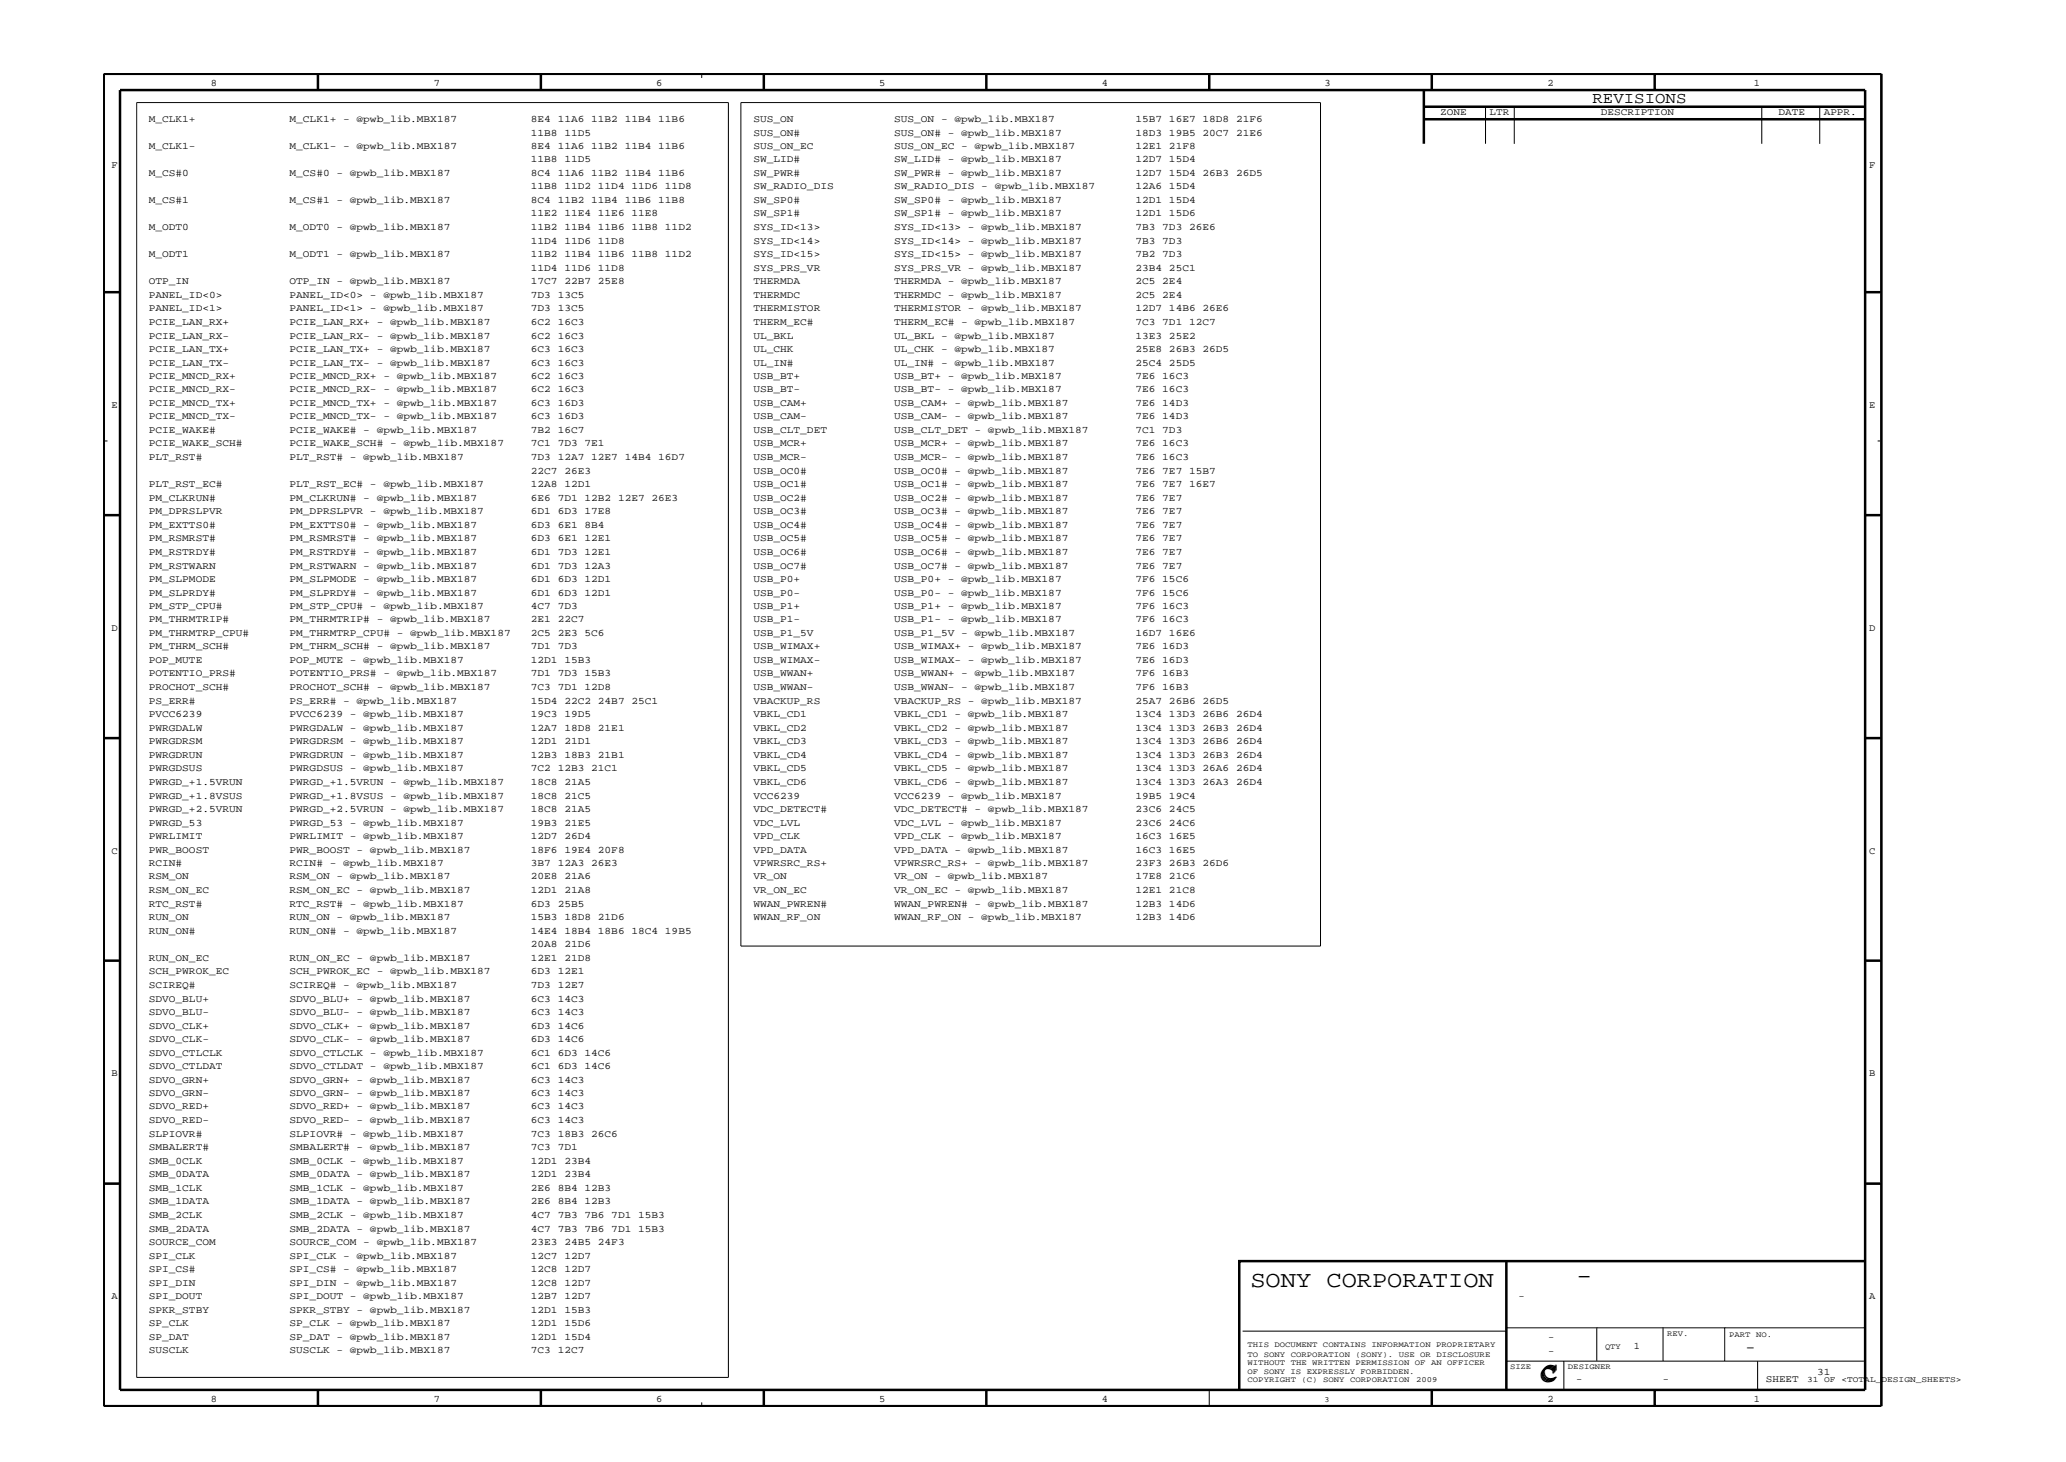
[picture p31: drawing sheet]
<svg xmlns="http://www.w3.org/2000/svg" width="420mm" height="297mm" viewBox="0 0 420 297" stroke-linecap="round" stroke-linejoin="round" font-family="sans-serif">
<defs><g id="words">
<g font-size="5">
<text x="320.3" y="260.6">-</text>
<text x="313" y="280.6">C</text>
<text x="313.4" y="280.3">C</text>
</g>
<text font-size="4.7" x="254.1" y="261.4">SONY CORPORATION</text>
<g font-size="3.2">
<text x="323.6" y="20.9">REVISIONS</text>
<text x="354.7" y="274.6">-</text>
</g>
<g font-size="2">
<text x="42.8" y="17.5">8</text>
<text x="88.1" y="17.5">7</text>
<text x="133.3" y="17.5">6</text>
<text x="178.6" y="17.5">5</text>
<text x="223.9" y="17.5">4</text>
<text x="269.2" y="17.5">3</text>
<text x="314.5" y="17.5">2</text>
<text x="356.4" y="17.5">1</text>
<text x="292.6" y="23.4">ZONE</text>
<text x="302.7" y="23.4">LTR</text>
<text x="325.3" y="23.4">DESCRIPTION</text>
<text x="361.4" y="23.4">DATE</text>
<text x="370.6" y="23.4">APPR.</text>
<text x="30.2" y="24.8">M_CLK1+</text>
<text x="58.8" y="24.8">M_CLK1+ - @pwb_lib.MBX187</text>
<text x="107.9" y="24.8">8E4 11A6 11B2 11B4 11B6</text>
<text x="107.9" y="27.5">11B8 11D5</text>
<text x="153.1" y="24.8">SUS_ON</text>
<text x="153.1" y="27.5">SUS_ON#</text>
<text x="181.7" y="24.8">SUS_ON - @pwb_lib.MBX187</text>
<text x="181.7" y="27.5">SUS_ON# - @pwb_lib.MBX187</text>
<text x="230.7" y="24.8">15B7 16E7 18D8 21F6</text>
<text x="230.7" y="27.5">18D3 19B5 20C7 21E6</text>
<text x="22.7" y="34.2">F</text>
<text x="30.2" y="30.3">M_CLK1-</text>
<text x="30.2" y="35.8">M_CS#0</text>
<text x="58.8" y="30.3">M_CLK1- - @pwb_lib.MBX187</text>
<text x="58.8" y="35.8">M_CS#0 - @pwb_lib.MBX187</text>
<text x="107.9" y="30.3">8E4 11A6 11B2 11B4 11B6</text>
<text x="107.9" y="33">11B8 11D5</text>
<text x="107.9" y="35.8">8C4 11A6 11B2 11B4 11B6</text>
<text x="153.1" y="30.3">SUS_ON_EC</text>
<text x="153.1" y="33">SW_LID#</text>
<text x="153.1" y="35.8">SW_PWR#</text>
<text x="181.7" y="30.3">SUS_ON_EC - @pwb_lib.MBX187</text>
<text x="181.7" y="33">SW_LID# - @pwb_lib.MBX187</text>
<text x="181.7" y="35.8">SW_PWR# - @pwb_lib.MBX187</text>
<text x="230.7" y="30.3">12E1 21F8</text>
<text x="230.7" y="33">12D7 15D4</text>
<text x="230.7" y="35.8">12D7 15D4 26B3 26D5</text>
<text x="379.8" y="34.2">F</text>
<text x="30.2" y="41.3">M_CS#1</text>
<text x="58.8" y="41.3">M_CS#1 - @pwb_lib.MBX187</text>
<text x="107.9" y="38.5">11B8 11D2 11D4 11D6 11D8</text>
<text x="107.9" y="41.3">8C4 11B2 11B4 11B6 11B8</text>
<text x="153.1" y="38.5">SW_RADIO_DIS</text>
<text x="153.1" y="41.3">SW_SP0#</text>
<text x="181.7" y="38.5">SW_RADIO_DIS - @pwb_lib.MBX187</text>
<text x="181.7" y="41.3">SW_SP0# - @pwb_lib.MBX187</text>
<text x="230.7" y="38.5">12A6 15D4</text>
<text x="230.7" y="41.3">12D1 15D4</text>
<text x="30.2" y="46.8">M_ODT0</text>
<text x="58.8" y="46.8">M_ODT0 - @pwb_lib.MBX187</text>
<text x="107.9" y="44">11E2 11E4 11E6 11E8</text>
<text x="107.9" y="46.8">11B2 11B4 11B6 11B8 11D2</text>
<text x="153.1" y="44">SW_SP1#</text>
<text x="153.1" y="46.8">SYS_ID&lt;13&gt;</text>
<text x="181.7" y="44">SW_SP1# - @pwb_lib.MBX187</text>
<text x="181.7" y="46.8">SYS_ID&lt;13&gt; - @pwb_lib.MBX187</text>
<text x="230.7" y="44">12D1 15D6</text>
<text x="230.7" y="46.8">7B3 7D3 26E6</text>
<text x="30.2" y="52.3">M_ODT1</text>
<text x="58.8" y="52.3">M_ODT1 - @pwb_lib.MBX187</text>
<text x="107.9" y="49.5">11D4 11D6 11D8</text>
<text x="107.9" y="52.3">11B2 11B4 11B6 11B8 11D2</text>
<text x="153.1" y="49.5">SYS_ID&lt;14&gt;</text>
<text x="153.1" y="52.3">SYS_ID&lt;15&gt;</text>
<text x="181.7" y="49.5">SYS_ID&lt;14&gt; - @pwb_lib.MBX187</text>
<text x="181.7" y="52.3">SYS_ID&lt;15&gt; - @pwb_lib.MBX187</text>
<text x="230.7" y="49.5">7B3 7D3</text>
<text x="230.7" y="52.3">7B2 7D3</text>
<text x="30.2" y="57.8">OTP_IN</text>
<text x="58.8" y="57.8">OTP_IN - @pwb_lib.MBX187</text>
<text x="107.9" y="55">11D4 11D6 11D8</text>
<text x="107.9" y="57.8">17C7 22B7 25E8</text>
<text x="153.1" y="55">SYS_PRS_VR</text>
<text x="153.1" y="57.8">THERMDA</text>
<text x="181.7" y="55">SYS_PRS_VR - @pwb_lib.MBX187</text>
<text x="181.7" y="57.8">THERMDA - @pwb_lib.MBX187</text>
<text x="230.7" y="55">23B4 25C1</text>
<text x="230.7" y="57.8">2C5 2E4</text>
<text x="30.2" y="60.5">PANEL_ID&lt;0&gt;</text>
<text x="30.2" y="63.3">PANEL_ID&lt;1&gt;</text>
<text x="30.2" y="66">PCIE_LAN_RX+</text>
<text x="58.8" y="60.5">PANEL_ID&lt;0&gt; - @pwb_lib.MBX187</text>
<text x="58.8" y="63.3">PANEL_ID&lt;1&gt; - @pwb_lib.MBX187</text>
<text x="58.8" y="66">PCIE_LAN_RX+ - @pwb_lib.MBX187</text>
<text x="107.9" y="60.5">7D3 13C5</text>
<text x="107.9" y="63.3">7D3 13C5</text>
<text x="107.9" y="66">6C2 16C3</text>
<text x="153.1" y="60.5">THERMDC</text>
<text x="153.1" y="63.3">THERMISTOR</text>
<text x="153.1" y="66">THERM_EC#</text>
<text x="181.7" y="60.5">THERMDC - @pwb_lib.MBX187</text>
<text x="181.7" y="63.3">THERMISTOR - @pwb_lib.MBX187</text>
<text x="181.7" y="66">THERM_EC# - @pwb_lib.MBX187</text>
<text x="230.7" y="60.5">2C5 2E4</text>
<text x="230.7" y="63.3">12D7 14B6 26E6</text>
<text x="230.7" y="66">7C3 7D1 12C7</text>
<text x="30.2" y="68.8">PCIE_LAN_RX-</text>
<text x="30.2" y="71.5">PCIE_LAN_TX+</text>
<text x="58.8" y="68.8">PCIE_LAN_RX- - @pwb_lib.MBX187</text>
<text x="58.8" y="71.5">PCIE_LAN_TX+ - @pwb_lib.MBX187</text>
<text x="107.9" y="68.8">6C2 16C3</text>
<text x="107.9" y="71.5">6C3 16C3</text>
<text x="153.1" y="68.8">UL_BKL</text>
<text x="153.1" y="71.5">UL_CHK</text>
<text x="181.7" y="68.8">UL_BKL - @pwb_lib.MBX187</text>
<text x="181.7" y="71.5">UL_CHK - @pwb_lib.MBX187</text>
<text x="230.7" y="68.8">13E3 25E2</text>
<text x="230.7" y="71.5">25E8 26B3 26D5</text>
<text x="30.2" y="74.3">PCIE_LAN_TX-</text>
<text x="30.2" y="77">PCIE_MNCD_RX+</text>
<text x="58.8" y="74.3">PCIE_LAN_TX- - @pwb_lib.MBX187</text>
<text x="58.8" y="77">PCIE_MNCD_RX+ - @pwb_lib.MBX187</text>
<text x="107.9" y="74.3">6C3 16C3</text>
<text x="107.9" y="77">6C2 16C3</text>
<text x="153.1" y="74.3">UL_IN#</text>
<text x="153.1" y="77">USB_BT+</text>
<text x="181.7" y="74.3">UL_IN# - @pwb_lib.MBX187</text>
<text x="181.7" y="77">USB_BT+ - @pwb_lib.MBX187</text>
<text x="230.7" y="74.3">25C4 25D5</text>
<text x="230.7" y="77">7E6 16C3</text>
<text x="22.7" y="82.9">E</text>
<text x="30.2" y="79.7">PCIE_MNCD_RX-</text>
<text x="30.2" y="82.5">PCIE_MNCD_TX+</text>
<text x="58.8" y="79.7">PCIE_MNCD_RX- - @pwb_lib.MBX187</text>
<text x="58.8" y="82.5">PCIE_MNCD_TX+ - @pwb_lib.MBX187</text>
<text x="107.9" y="79.7">6C2 16C3</text>
<text x="107.9" y="82.5">6C3 16D3</text>
<text x="153.1" y="79.7">USB_BT-</text>
<text x="153.1" y="82.5">USB_CAM+</text>
<text x="181.7" y="79.7">USB_BT- - @pwb_lib.MBX187</text>
<text x="181.7" y="82.5">USB_CAM+ - @pwb_lib.MBX187</text>
<text x="230.7" y="79.7">7E6 16C3</text>
<text x="230.7" y="82.5">7E6 14D3</text>
<text x="379.8" y="82.9">E</text>
<text x="30.2" y="85.2">PCIE_MNCD_TX-</text>
<text x="30.2" y="88">PCIE_WAKE#</text>
<text x="58.8" y="85.2">PCIE_MNCD_TX- - @pwb_lib.MBX187</text>
<text x="58.8" y="88">PCIE_WAKE# - @pwb_lib.MBX187</text>
<text x="107.9" y="85.2">6C3 16D3</text>
<text x="107.9" y="88">7B2 16C7</text>
<text x="153.1" y="85.2">USB_CAM-</text>
<text x="153.1" y="88">USB_CLT_DET</text>
<text x="181.7" y="85.2">USB_CAM- - @pwb_lib.MBX187</text>
<text x="181.7" y="88">USB_CLT_DET - @pwb_lib.MBX187</text>
<text x="230.7" y="85.2">7E6 14D3</text>
<text x="230.7" y="88">7C1 7D3</text>
<text x="30.2" y="90.7">PCIE_WAKE_SCH#</text>
<text x="30.2" y="93.5">PLT_RST#</text>
<text x="58.8" y="90.7">PCIE_WAKE_SCH# - @pwb_lib.MBX187</text>
<text x="58.8" y="93.5">PLT_RST# - @pwb_lib.MBX187</text>
<text x="107.9" y="90.7">7C1 7D3 7E1</text>
<text x="107.9" y="93.5">7D3 12A7 12E7 14B4 16D7</text>
<text x="153.1" y="90.7">USB_MCR+</text>
<text x="153.1" y="93.5">USB_MCR-</text>
<text x="181.7" y="90.7">USB_MCR+ - @pwb_lib.MBX187</text>
<text x="181.7" y="93.5">USB_MCR- - @pwb_lib.MBX187</text>
<text x="230.7" y="90.7">7E6 16C3</text>
<text x="230.7" y="93.5">7E6 16C3</text>
<text x="30.2" y="99">PLT_RST_EC#</text>
<text x="30.2" y="101.7">PM_CLKRUN#</text>
<text x="58.8" y="99">PLT_RST_EC# - @pwb_lib.MBX187</text>
<text x="58.8" y="101.7">PM_CLKRUN# - @pwb_lib.MBX187</text>
<text x="107.9" y="96.2">22C7 26E3</text>
<text x="107.9" y="99">12A8 12D1</text>
<text x="107.9" y="101.7">6E6 7D1 12B2 12E7 26E3</text>
<text x="153.1" y="96.2">USB_OC0#</text>
<text x="153.1" y="99">USB_OC1#</text>
<text x="153.1" y="101.7">USB_OC2#</text>
<text x="181.7" y="96.2">USB_OC0# - @pwb_lib.MBX187</text>
<text x="181.7" y="99">USB_OC1# - @pwb_lib.MBX187</text>
<text x="181.7" y="101.7">USB_OC2# - @pwb_lib.MBX187</text>
<text x="230.7" y="96.2">7E6 7E7 15B7</text>
<text x="230.7" y="99">7E6 7E7 16E7</text>
<text x="230.7" y="101.7">7E6 7E7</text>
<text x="30.2" y="104.5">PM_DPRSLPVR</text>
<text x="30.2" y="107.2">PM_EXTTS0#</text>
<text x="58.8" y="104.5">PM_DPRSLPVR - @pwb_lib.MBX187</text>
<text x="58.8" y="107.2">PM_EXTTS0# - @pwb_lib.MBX187</text>
<text x="107.9" y="104.5">6D1 6D3 17E8</text>
<text x="107.9" y="107.2">6D3 6E1 8B4</text>
<text x="153.1" y="104.5">USB_OC3#</text>
<text x="153.1" y="107.2">USB_OC4#</text>
<text x="181.7" y="104.5">USB_OC3# - @pwb_lib.MBX187</text>
<text x="181.7" y="107.2">USB_OC4# - @pwb_lib.MBX187</text>
<text x="230.7" y="104.5">7E6 7E7</text>
<text x="230.7" y="107.2">7E6 7E7</text>
<text x="30.2" y="110">PM_RSMRST#</text>
<text x="30.2" y="112.7">PM_RSTRDY#</text>
<text x="58.8" y="110">PM_RSMRST# - @pwb_lib.MBX187</text>
<text x="58.8" y="112.7">PM_RSTRDY# - @pwb_lib.MBX187</text>
<text x="107.9" y="110">6D3 6E1 12E1</text>
<text x="107.9" y="112.7">6D1 7D3 12E1</text>
<text x="153.1" y="110">USB_OC5#</text>
<text x="153.1" y="112.7">USB_OC6#</text>
<text x="181.7" y="110">USB_OC5# - @pwb_lib.MBX187</text>
<text x="181.7" y="112.7">USB_OC6# - @pwb_lib.MBX187</text>
<text x="230.7" y="110">7E6 7E7</text>
<text x="230.7" y="112.7">7E6 7E7</text>
<text x="30.2" y="115.5">PM_RSTWARN</text>
<text x="30.2" y="118.2">PM_SLPMODE</text>
<text x="58.8" y="115.5">PM_RSTWARN - @pwb_lib.MBX187</text>
<text x="58.8" y="118.2">PM_SLPMODE - @pwb_lib.MBX187</text>
<text x="107.9" y="115.5">6D1 7D3 12A3</text>
<text x="107.9" y="118.2">6D1 6D3 12D1</text>
<text x="153.1" y="115.5">USB_OC7#</text>
<text x="153.1" y="118.2">USB_P0+</text>
<text x="181.7" y="115.5">USB_OC7# - @pwb_lib.MBX187</text>
<text x="181.7" y="118.2">USB_P0+ - @pwb_lib.MBX187</text>
<text x="230.7" y="115.5">7E6 7E7</text>
<text x="230.7" y="118.2">7F6 15C6</text>
<text x="30.2" y="121">PM_SLPRDY#</text>
<text x="30.2" y="123.7">PM_STP_CPU#</text>
<text x="58.8" y="121">PM_SLPRDY# - @pwb_lib.MBX187</text>
<text x="58.8" y="123.7">PM_STP_CPU# - @pwb_lib.MBX187</text>
<text x="107.9" y="121">6D1 6D3 12D1</text>
<text x="107.9" y="123.7">4C7 7D3</text>
<text x="153.1" y="121">USB_P0-</text>
<text x="153.1" y="123.7">USB_P1+</text>
<text x="181.7" y="121">USB_P0- - @pwb_lib.MBX187</text>
<text x="181.7" y="123.7">USB_P1+ - @pwb_lib.MBX187</text>
<text x="230.7" y="121">7F6 15C6</text>
<text x="230.7" y="123.7">7F6 16C3</text>
<text x="22.7" y="128.1">D</text>
<text x="30.2" y="126.4">PM_THRMTRIP#</text>
<text x="30.2" y="129.2">PM_THRMTRP_CPU#</text>
<text x="30.2" y="131.9">PM_THRM_SCH#</text>
<text x="58.8" y="126.4">PM_THRMTRIP# - @pwb_lib.MBX187</text>
<text x="58.8" y="129.2">PM_THRMTRP_CPU# - @pwb_lib.MBX187</text>
<text x="58.8" y="131.9">PM_THRM_SCH# - @pwb_lib.MBX187</text>
<text x="107.9" y="126.4">2E1 22C7</text>
<text x="107.9" y="129.2">2C5 2E3 5C6</text>
<text x="107.9" y="131.9">7D1 7D3</text>
<text x="153.1" y="126.4">USB_P1-</text>
<text x="153.1" y="129.2">USB_P1_5V</text>
<text x="153.1" y="131.9">USB_WIMAX+</text>
<text x="181.7" y="126.4">USB_P1- - @pwb_lib.MBX187</text>
<text x="181.7" y="129.2">USB_P1_5V - @pwb_lib.MBX187</text>
<text x="181.7" y="131.9">USB_WIMAX+ - @pwb_lib.MBX187</text>
<text x="230.7" y="126.4">7F6 16C3</text>
<text x="230.7" y="129.2">16D7 16E6</text>
<text x="230.7" y="131.9">7E6 16D3</text>
<text x="379.8" y="128.1">D</text>
<text x="30.2" y="134.7">POP_MUTE</text>
<text x="30.2" y="137.4">POTENTIO_PRS#</text>
<text x="58.8" y="134.7">POP_MUTE - @pwb_lib.MBX187</text>
<text x="58.8" y="137.4">POTENTIO_PRS# - @pwb_lib.MBX187</text>
<text x="107.9" y="134.7">12D1 15B3</text>
<text x="107.9" y="137.4">7D1 7D3 15B3</text>
<text x="153.1" y="134.7">USB_WIMAX-</text>
<text x="153.1" y="137.4">USB_WWAN+</text>
<text x="181.7" y="134.7">USB_WIMAX- - @pwb_lib.MBX187</text>
<text x="181.7" y="137.4">USB_WWAN+ - @pwb_lib.MBX187</text>
<text x="230.7" y="134.7">7E6 16D3</text>
<text x="230.7" y="137.4">7F6 16B3</text>
<text x="30.2" y="140.2">PROCHOT_SCH#</text>
<text x="30.2" y="142.9">PS_ERR#</text>
<text x="58.8" y="140.2">PROCHOT_SCH# - @pwb_lib.MBX187</text>
<text x="58.8" y="142.9">PS_ERR# - @pwb_lib.MBX187</text>
<text x="107.9" y="140.2">7C3 7D1 12D8</text>
<text x="107.9" y="142.9">15D4 22C2 24B7 25C1</text>
<text x="153.1" y="140.2">USB_WWAN-</text>
<text x="153.1" y="142.9">VBACKUP_RS</text>
<text x="181.7" y="140.2">USB_WWAN- - @pwb_lib.MBX187</text>
<text x="181.7" y="142.9">VBACKUP_RS - @pwb_lib.MBX187</text>
<text x="230.7" y="140.2">7F6 16B3</text>
<text x="230.7" y="142.9">25A7 26B6 26D5</text>
<text x="30.2" y="145.7">PVCC6239</text>
<text x="30.2" y="148.4">PWRGDALW</text>
<text x="58.8" y="145.7">PVCC6239 - @pwb_lib.MBX187</text>
<text x="58.8" y="148.4">PWRGDALW - @pwb_lib.MBX187</text>
<text x="107.9" y="145.7">19C3 19D5</text>
<text x="107.9" y="148.4">12A7 18D8 21E1</text>
<text x="153.1" y="145.7">VBKL_CD1</text>
<text x="153.1" y="148.4">VBKL_CD2</text>
<text x="181.7" y="145.7">VBKL_CD1 - @pwb_lib.MBX187</text>
<text x="181.7" y="148.4">VBKL_CD2 - @pwb_lib.MBX187</text>
<text x="230.7" y="145.7">13C4 13D3 26B6 26D4</text>
<text x="230.7" y="148.4">13C4 13D3 26B3 26D4</text>
<text x="30.2" y="151.2">PWRGDRSM</text>
<text x="30.2" y="154">PWRGDRUN</text>
<text x="58.8" y="151.2">PWRGDRSM - @pwb_lib.MBX187</text>
<text x="58.8" y="154">PWRGDRUN - @pwb_lib.MBX187</text>
<text x="107.9" y="151.2">12D1 21D1</text>
<text x="107.9" y="154">12B3 18B3 21B1</text>
<text x="153.1" y="151.2">VBKL_CD3</text>
<text x="153.1" y="154">VBKL_CD4</text>
<text x="181.7" y="151.2">VBKL_CD3 - @pwb_lib.MBX187</text>
<text x="181.7" y="154">VBKL_CD4 - @pwb_lib.MBX187</text>
<text x="230.7" y="151.2">13C4 13D3 26B6 26D4</text>
<text x="230.7" y="154">13C4 13D3 26B3 26D4</text>
<text x="30.2" y="156.7">PWRGDSUS</text>
<text x="30.2" y="159.5">PWRGD_+1.5VRUN</text>
<text x="58.8" y="156.7">PWRGDSUS - @pwb_lib.MBX187</text>
<text x="58.8" y="159.5">PWRGD_+1.5VRUN - @pwb_lib.MBX187</text>
<text x="107.9" y="156.7">7C2 12B3 21C1</text>
<text x="107.9" y="159.5">18C8 21A5</text>
<text x="153.1" y="156.7">VBKL_CD5</text>
<text x="153.1" y="159.5">VBKL_CD6</text>
<text x="181.7" y="156.7">VBKL_CD5 - @pwb_lib.MBX187</text>
<text x="181.7" y="159.5">VBKL_CD6 - @pwb_lib.MBX187</text>
<text x="230.7" y="156.7">13C4 13D3 26A6 26D4</text>
<text x="230.7" y="159.5">13C4 13D3 26A3 26D4</text>
<text x="30.2" y="162.2">PWRGD_+1.8VSUS</text>
<text x="30.2" y="165">PWRGD_+2.5VRUN</text>
<text x="30.2" y="167.8">PWRGD_53</text>
<text x="58.8" y="162.2">PWRGD_+1.8VSUS - @pwb_lib.MBX187</text>
<text x="58.8" y="165">PWRGD_+2.5VRUN - @pwb_lib.MBX187</text>
<text x="58.8" y="167.8">PWRGD_53 - @pwb_lib.MBX187</text>
<text x="107.9" y="162.2">18C8 21C5</text>
<text x="107.9" y="165">18C8 21A5</text>
<text x="107.9" y="167.8">19B3 21E5</text>
<text x="153.1" y="162.2">VCC6239</text>
<text x="153.1" y="165">VDC_DETECT#</text>
<text x="153.1" y="167.8">VDC_LVL</text>
<text x="181.7" y="162.2">VCC6239 - @pwb_lib.MBX187</text>
<text x="181.7" y="165">VDC_DETECT# - @pwb_lib.MBX187</text>
<text x="181.7" y="167.8">VDC_LVL - @pwb_lib.MBX187</text>
<text x="230.7" y="162.2">19B5 19C4</text>
<text x="230.7" y="165">23C6 24C5</text>
<text x="230.7" y="167.8">23C6 24C6</text>
<text x="22.7" y="173.4">C</text>
<text x="30.2" y="170.5">PWRLIMIT</text>
<text x="30.2" y="173.3">PWR_BOOST</text>
<text x="58.8" y="170.5">PWRLIMIT - @pwb_lib.MBX187</text>
<text x="58.8" y="173.3">PWR_BOOST - @pwb_lib.MBX187</text>
<text x="107.9" y="170.5">12D7 26D4</text>
<text x="107.9" y="173.3">18F6 19E4 20F8</text>
<text x="153.1" y="170.5">VPD_CLK</text>
<text x="153.1" y="173.3">VPD_DATA</text>
<text x="181.7" y="170.5">VPD_CLK - @pwb_lib.MBX187</text>
<text x="181.7" y="173.3">VPD_DATA - @pwb_lib.MBX187</text>
<text x="230.7" y="170.5">16C3 16E5</text>
<text x="230.7" y="173.3">16C3 16E5</text>
<text x="379.8" y="173.4">C</text>
<text x="30.2" y="176">RCIN#</text>
<text x="30.2" y="178.7">RSM_ON</text>
<text x="58.8" y="176">RCIN# - @pwb_lib.MBX187</text>
<text x="58.8" y="178.7">RSM_ON - @pwb_lib.MBX187</text>
<text x="107.9" y="176">3B7 12A3 26E3</text>
<text x="107.9" y="178.7">20E8 21A6</text>
<text x="153.1" y="176">VPWRSRC_RS+</text>
<text x="153.1" y="178.7">VR_ON</text>
<text x="181.7" y="176">VPWRSRC_RS+ - @pwb_lib.MBX187</text>
<text x="181.7" y="178.7">VR_ON - @pwb_lib.MBX187</text>
<text x="230.7" y="176">23F3 26B3 26D6</text>
<text x="230.7" y="178.7">17E8 21C6</text>
<text x="30.2" y="181.5">RSM_ON_EC</text>
<text x="30.2" y="184.2">RTC_RST#</text>
<text x="58.8" y="181.5">RSM_ON_EC - @pwb_lib.MBX187</text>
<text x="58.8" y="184.2">RTC_RST# - @pwb_lib.MBX187</text>
<text x="107.9" y="181.5">12D1 21A8</text>
<text x="107.9" y="184.2">6D3 25B5</text>
<text x="153.1" y="181.5">VR_ON_EC</text>
<text x="153.1" y="184.2">WWAN_PWREN#</text>
<text x="181.7" y="181.5">VR_ON_EC - @pwb_lib.MBX187</text>
<text x="181.7" y="184.2">WWAN_PWREN# - @pwb_lib.MBX187</text>
<text x="230.7" y="181.5">12E1 21C8</text>
<text x="230.7" y="184.2">12B3 14D6</text>
<text x="30.2" y="187">RUN_ON</text>
<text x="30.2" y="189.7">RUN_ON#</text>
<text x="58.8" y="187">RUN_ON - @pwb_lib.MBX187</text>
<text x="58.8" y="189.7">RUN_ON# - @pwb_lib.MBX187</text>
<text x="107.9" y="187">15B3 18D8 21D6</text>
<text x="107.9" y="189.7">14E4 18B4 18B6 18C4 19B5</text>
<text x="153.1" y="187">WWAN_RF_ON</text>
<text x="181.7" y="187">WWAN_RF_ON - @pwb_lib.MBX187</text>
<text x="230.7" y="187">12B3 14D6</text>
<text x="30.2" y="195.2">RUN_ON_EC</text>
<text x="30.2" y="198">SCH_PWROK_EC</text>
<text x="58.8" y="195.2">RUN_ON_EC - @pwb_lib.MBX187</text>
<text x="58.8" y="198">SCH_PWROK_EC - @pwb_lib.MBX187</text>
<text x="107.9" y="192.5">20A8 21D6</text>
<text x="107.9" y="195.2">12E1 21D8</text>
<text x="107.9" y="198">6D3 12E1</text>
<text x="30.2" y="200.7">SCIREQ#</text>
<text x="30.2" y="203.5">SDVO_BLU+</text>
<text x="58.8" y="200.7">SCIREQ# - @pwb_lib.MBX187</text>
<text x="58.8" y="203.5">SDVO_BLU+ - @pwb_lib.MBX187</text>
<text x="107.9" y="200.7">7D3 12E7</text>
<text x="107.9" y="203.5">6C3 14C3</text>
<text x="30.2" y="206.2">SDVO_BLU-</text>
<text x="30.2" y="209">SDVO_CLK+</text>
<text x="58.8" y="206.2">SDVO_BLU- - @pwb_lib.MBX187</text>
<text x="58.8" y="209">SDVO_CLK+ - @pwb_lib.MBX187</text>
<text x="107.9" y="206.2">6C3 14C3</text>
<text x="107.9" y="209">6D3 14C6</text>
<text x="30.2" y="211.7">SDVO_CLK-</text>
<text x="30.2" y="214.5">SDVO_CTLCLK</text>
<text x="58.8" y="211.7">SDVO_CLK- - @pwb_lib.MBX187</text>
<text x="58.8" y="214.5">SDVO_CTLCLK - @pwb_lib.MBX187</text>
<text x="107.9" y="211.7">6D3 14C6</text>
<text x="107.9" y="214.5">6C1 6D3 14C6</text>
<text x="22.7" y="218.6">B</text>
<text x="30.2" y="217.2">SDVO_CTLDAT</text>
<text x="30.2" y="220">SDVO_GRN+</text>
<text x="58.8" y="217.2">SDVO_CTLDAT - @pwb_lib.MBX187</text>
<text x="58.8" y="220">SDVO_GRN+ - @pwb_lib.MBX187</text>
<text x="107.9" y="217.2">6C1 6D3 14C6</text>
<text x="107.9" y="220">6C3 14C3</text>
<text x="379.8" y="218.6">B</text>
<text x="30.2" y="222.7">SDVO_GRN-</text>
<text x="30.2" y="225.4">SDVO_RED+</text>
<text x="58.8" y="222.7">SDVO_GRN- - @pwb_lib.MBX187</text>
<text x="58.8" y="225.4">SDVO_RED+ - @pwb_lib.MBX187</text>
<text x="107.9" y="222.7">6C3 14C3</text>
<text x="107.9" y="225.4">6C3 14C3</text>
<text x="30.2" y="228.2">SDVO_RED-</text>
<text x="30.2" y="230.9">SLPIOVR#</text>
<text x="30.2" y="233.7">SMBALERT#</text>
<text x="58.8" y="228.2">SDVO_RED- - @pwb_lib.MBX187</text>
<text x="58.8" y="230.9">SLPIOVR# - @pwb_lib.MBX187</text>
<text x="58.8" y="233.7">SMBALERT# - @pwb_lib.MBX187</text>
<text x="107.9" y="228.2">6C3 14C3</text>
<text x="107.9" y="230.9">7C3 18B3 26C6</text>
<text x="107.9" y="233.7">7C3 7D1</text>
<text x="30.2" y="236.4">SMB_0CLK</text>
<text x="30.2" y="239.2">SMB_0DATA</text>
<text x="58.8" y="236.4">SMB_0CLK - @pwb_lib.MBX187</text>
<text x="58.8" y="239.2">SMB_0DATA - @pwb_lib.MBX187</text>
<text x="107.9" y="236.4">12D1 23B4</text>
<text x="107.9" y="239.2">12D1 23B4</text>
<text x="30.2" y="241.9">SMB_1CLK</text>
<text x="30.2" y="244.7">SMB_1DATA</text>
<text x="58.8" y="241.9">SMB_1CLK - @pwb_lib.MBX187</text>
<text x="58.8" y="244.7">SMB_1DATA - @pwb_lib.MBX187</text>
<text x="107.9" y="241.9">2E6 8B4 12B3</text>
<text x="107.9" y="244.7">2E6 8B4 12B3</text>
<text x="30.2" y="247.4">SMB_2CLK</text>
<text x="30.2" y="250.2">SMB_2DATA</text>
<text x="58.8" y="247.4">SMB_2CLK - @pwb_lib.MBX187</text>
<text x="58.8" y="250.2">SMB_2DATA - @pwb_lib.MBX187</text>
<text x="107.9" y="247.4">4C7 7B3 7B6 7D1 15B3</text>
<text x="107.9" y="250.2">4C7 7B3 7B6 7D1 15B3</text>
<text x="30.2" y="252.9">SOURCE_COM</text>
<text x="30.2" y="255.7">SPI_CLK</text>
<text x="58.8" y="252.9">SOURCE_COM - @pwb_lib.MBX187</text>
<text x="58.8" y="255.7">SPI_CLK - @pwb_lib.MBX187</text>
<text x="107.9" y="252.9">23E3 24B5 24F3</text>
<text x="107.9" y="255.7">12C7 12D7</text>
<text x="22.7" y="263.9">A</text>
<text x="30.2" y="258.4">SPI_CS#</text>
<text x="30.2" y="261.2">SPI_DIN</text>
<text x="30.2" y="263.9">SPI_DOUT</text>
<text x="58.8" y="258.4">SPI_CS# - @pwb_lib.MBX187</text>
<text x="58.8" y="261.2">SPI_DIN - @pwb_lib.MBX187</text>
<text x="58.8" y="263.9">SPI_DOUT - @pwb_lib.MBX187</text>
<text x="107.9" y="258.4">12C8 12D7</text>
<text x="107.9" y="261.2">12C8 12D7</text>
<text x="107.9" y="263.9">12B7 12D7</text>
<text x="308.5" y="263.9">-</text>
<text x="379.8" y="263.9">A</text>
<text x="30.2" y="266.7">SPKR_STBY</text>
<text x="30.2" y="269.4">SP_CLK</text>
<text x="58.8" y="266.7">SPKR_STBY - @pwb_lib.MBX187</text>
<text x="58.8" y="269.4">SP_CLK - @pwb_lib.MBX187</text>
<text x="107.9" y="266.7">12D1 15B3</text>
<text x="107.9" y="269.4">12D1 15D6</text>
<text x="30.2" y="272.2">SP_DAT</text>
<text x="30.2" y="274.9">SUSCLK</text>
<text x="58.8" y="272.2">SP_DAT - @pwb_lib.MBX187</text>
<text x="58.8" y="274.9">SUSCLK - @pwb_lib.MBX187</text>
<text x="107.9" y="272.2">12D1 15D4</text>
<text x="107.9" y="274.9">7C3 12C7</text>
<text x="314.6" y="275.1">-</text>
<text x="314.6" y="272.3">-</text>
<text x="332" y="274">1</text>
<text x="320.3" y="280.7">-</text>
<text x="337.9" y="280.7">-</text>
<text x="358.8" y="280.7">SHEET</text>
<text x="369.2" y="279.3">31</text>
<text x="42.8" y="284.9">8</text>
<text x="88.1" y="284.9">7</text>
<text x="133.3" y="284.9">6</text>
<text x="178.6" y="284.9">5</text>
<text x="223.9" y="284.9">4</text>
<text x="314.5" y="284.9">2</text>
<text x="356.4" y="284.9">1</text>
</g>
<text font-size="1.7" x="367.2" y="280.7">31 OF &lt;TOTAL_DESIGN_SHEETS&gt;</text>
<g font-size="1.6">
<text x="253.5" y="273.8">THIS DOCUMENT CONTAINS INFORMATION PROPRIETARY</text>
<text x="253.5" y="275.6">TO SONY CORPORATION (SONY). USE OR DISCLOSURE</text>
<text x="326.1" y="274">QTY</text>
<text x="338.8" y="271.5">REV.</text>
<text x="351.4" y="271.6">PART NO.</text>
<text x="253.5" y="277.3">WITHOUT THE WRITTEN PERMISSION OF AN OFFICER</text>
<text x="253.5" y="279.1">OF SONY IS EXPRESSLY FORBIDDEN.</text>
<text x="253.5" y="280.8">COPYRIGHT (C) SONY CORPORATION</text>
<text x="287.8" y="280.9">2009</text>
<text x="306.8" y="278.2">SIZE</text>
<text x="318.6" y="278.2">DESIGNER</text>
<text x="269.2" y="284.9">3</text>
</g>
</g></defs>
<g fill="none" stroke="#000" stroke-width=".51">
<path d="M21.1 15h361.2v270.7h-361.2zM24.4 18.3h354.6v264.1h-354.6zM64.6 15v3.3M109.9 15v3.3M155.2 15v3.3M200.4 15v3.3M245.7 15v3.3M289.3 18.3v10.9M290.9 15v3.3M336.2 15v3.3M289.3 21.7h89.7M289.3 24.2h89.7"/>
<path d="M21.1 59.4h3.3M379 59.4h3.3M21.1 104.7h3.3M379 104.7h3.3M21.1 150h3.3M379 150h3.3M21.1 195.2h3.3M379 195.2h3.3M21.1 240.5h3.3M306.1 256.1v26.3M379 256.2h-127.2v26.1M379 240.5h3.3"/>
<path d="M64.6 282.4v3.3M109.9 282.4v3.3M155.2 282.4v3.3M200.4 282.4v3.3M290.9 282.4v3.3M336.2 282.4v3.3"/>
</g>
<g fill="none" stroke="#000" stroke-width=".2">
<path d="M142.6 15v.8M27.8 20.8h120.2v259.1h-120.2zM150.5 20.8h117.8v171.4h-117.8zM301.9 21.7v7.5M307.7 21.7v7.5M358 21.7v7.5M369.8 21.7v7.5M21.1 89.6h.7M381.5 89.6h.8M252.5 270.5h53.5M306.1 276.5h72.9M306.1 269.8h72.9"/>
<path d="M317.8 276.5v5.9M324.5 269.8v6.7M337.9 269.8v6.7M350.5 269.8v6.7M357.1 276.5v5.9M142.6 284.9v.8M245.7 282.4v3.3"/>
</g>
<use href="#words"/>
</svg>
